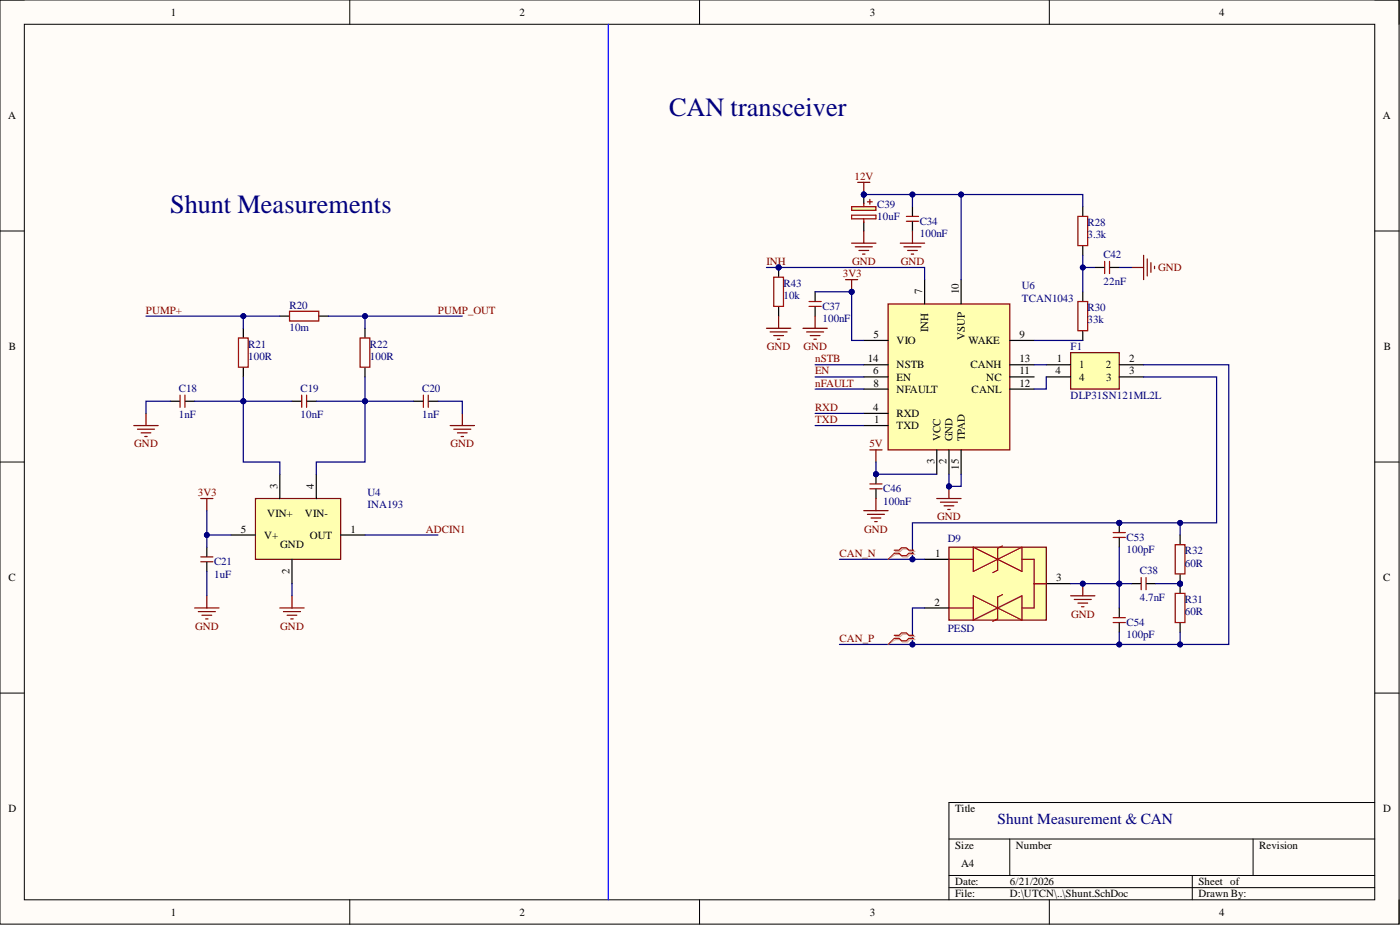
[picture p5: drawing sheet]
<svg xmlns="http://www.w3.org/2000/svg" width="292mm" height="193mm" viewBox="0 0 292 193" stroke-linecap="round" stroke-linejoin="round" font-family="sans-serif">
<defs><g id="words">
<g font-size="5.5" fill="#000080">
<text x="139.6" y="24.2">CAN transceiver</text>
<text x="35.5" y="44.5">Shunt Measurements</text>
</g>
<text font-size="3.2" fill="#000080" x="208.1" y="171.8">Shunt Measurement &amp; CAN</text>
<g font-size="2.3">
<text x="35.6" y="3.3">1</text>
<text x="108.4" y="3.3">2</text>
<text x="181.5" y="3.3">3</text>
<text x="254.3" y="3.3">4</text>
<text x="1.7" y="24.9">A</text>
<text x="288.5" y="24.9">A</text>
<text x="192.4" y="61.4" transform="rotate(-90 192.4 61.4)">7</text>
<text x="200" y="61.4" transform="rotate(-90 200 61.4)">10</text>
<text x="182.3" y="70.5">5</text>
<text x="187.1" y="71.8">VIO</text>
<text x="193.7" y="69.2" transform="rotate(-90 193.7 69.2)">INH</text>
<text x="201.3" y="70.9" transform="rotate(-90 201.3 70.9)">VSUP</text>
<text x="202.1" y="71.8">WAKE</text>
<text x="212.7" y="70.5">9</text>
<text x="1.9" y="73.1">B</text>
<text x="181.1" y="75.6">14</text>
<text x="187.1" y="76.9">NSTB</text>
<text x="202.5" y="76.9">CANH</text>
<text x="212.7" y="75.6">13</text>
<text x="220.5" y="75.6">1</text>
<text x="225.2" y="76.9">1</text>
<text x="230.7" y="76.9">2</text>
<text x="235.6" y="75.6">2</text>
<text x="288.7" y="73.1">B</text>
<text x="182.2" y="78.1">6</text>
<text x="182.3" y="80.7">8</text>
<text x="187.1" y="79.4">EN</text>
<text x="187.1" y="81.9">NFAULT</text>
<text x="202.7" y="81.9">CANL</text>
<text x="205.8" y="79.4">NC</text>
<text x="212.7" y="80.7">12</text>
<text x="212.7" y="78.1">11</text>
<text x="220.2" y="78.1">4</text>
<text x="225.2" y="79.4">4</text>
<text x="230.8" y="79.4">3</text>
<text x="235.6" y="78.1">3</text>
<text x="182.2" y="85.7">4</text>
<text x="182.4" y="88.3">1</text>
<text x="187.1" y="89.5">TXD</text>
<text x="187.1" y="87">RXD</text>
<text x="196.2" y="92.1" transform="rotate(-90 196.2 92.1)">VCC</text>
<text x="198.8" y="92.1" transform="rotate(-90 198.8 92.1)">GND</text>
<text x="201.3" y="92.1" transform="rotate(-90 201.3 92.1)">TPAD</text>
<text x="57.9" y="102" transform="rotate(-90 57.9 102)">3</text>
<text x="65.5" y="102" transform="rotate(-90 65.5 102)">4</text>
<text x="194.9" y="96.8" transform="rotate(-90 194.9 96.8)">3</text>
<text x="197.5" y="96.9" transform="rotate(-90 197.5 96.9)">2</text>
<text x="200" y="98" transform="rotate(-90 200 98)">15</text>
<text x="55.8" y="107.8">VIN+</text>
<text x="63.6" y="107.8">VIN-</text>
<text x="50.3" y="111.1">5</text>
<text x="55.1" y="112.4">V+</text>
<text x="64.6" y="112.4">OUT</text>
<text x="73.1" y="111.1">1</text>
<text x="58.5" y="114.4">GND</text>
<text x="60.4" y="119.7" transform="rotate(-90 60.4 119.7)">2</text>
<text x="195.1" y="116.2">1</text>
<text x="1.8" y="121.3">C</text>
<text x="220.3" y="121.3">3</text>
<text x="288.6" y="121.3">C</text>
<text x="194.9" y="126.3">2</text>
<text x="1.8" y="169.4">D</text>
<text x="199.3" y="169.4">Title</text>
<text x="288.6" y="169.4">D</text>
<text x="199.3" y="177.1">Size</text>
<text x="212" y="177.1">Number</text>
<text x="262.7" y="177.1">Revision</text>
<text x="199.3" y="184.7">Date:</text>
<text x="200.5" y="180.9">A4</text>
<text x="210.7" y="184.7">6/21/2026</text>
<text x="250" y="184.7">Sheet of</text>
<text x="35.6" y="191">1</text>
<text x="108.4" y="191">2</text>
<text x="181.5" y="191">3</text>
<text x="199.3" y="187.2">File:</text>
<text x="210.7" y="187.2">D:\UTCN\..\Shunt.SchDoc</text>
<text x="250" y="187.2">Drawn By:</text>
<text x="254.3" y="191">4</text>
</g>
<g font-size="2.3" fill="#800000">
<text x="178.3" y="37.5">12V</text>
<text x="159.9" y="55.3">INH</text>
<text x="175.8" y="57.8">3V3</text>
<text x="177.8" y="55.3">GND</text>
<text x="187.9" y="55.3">GND</text>
<text x="241.7" y="56.6">GND</text>
<text x="30.5" y="65.4">PUMP+</text>
<text x="91.4" y="65.4">PUMP_OUT</text>
<text x="160" y="73.1">GND</text>
<text x="167.6" y="73.1">GND</text>
<text x="170.1" y="75.6">nSTB</text>
<text x="170.1" y="78.1">EN</text>
<text x="170.1" y="80.7">nFAULT</text>
<text x="170.1" y="85.7">RXD</text>
<text x="170.1" y="88.3">TXD</text>
<text x="28" y="93.3">GND</text>
<text x="94" y="93.3">GND</text>
<text x="181.4" y="93.3">5V</text>
<text x="41.3" y="103.5">3V3</text>
<text x="88.8" y="111.1">ADCIN1</text>
<text x="180.3" y="111.1">GND</text>
<text x="195.5" y="108.6">GND</text>
<text x="175.1" y="116.2">CAN_N</text>
<text x="40.7" y="131.4">GND</text>
<text x="58.5" y="131.4">GND</text>
<text x="223.5" y="128.9">GND</text>
<text x="175.1" y="133.9">CAN_P</text>
</g>
<g font-size="2.3" fill="#000080">
<text x="183" y="43.4">C39</text>
<text x="183" y="45.9">10uF</text>
<text x="191.9" y="46.9">C34</text>
<text x="226.9" y="47.2">R28</text>
<text x="191.9" y="49.5">100nF</text>
<text x="226.9" y="49.7">3.3k</text>
<text x="230.2" y="53.8">C42</text>
<text x="163.5" y="59.9">R43</text>
<text x="230.2" y="59.4">22nF</text>
<text x="60.4" y="64.4">R20</text>
<text x="163.5" y="62.4">10k</text>
<text x="171.6" y="64.7">C37</text>
<text x="213.2" y="60.4">U6</text>
<text x="213.2" y="62.9">TCAN1043</text>
<text x="226.9" y="64.9">R30</text>
<text x="60.4" y="69">10m</text>
<text x="171.6" y="67.2">100nF</text>
<text x="226.9" y="67.5">33k</text>
<text x="51.8" y="72.5">R21</text>
<text x="51.8" y="75.1">100R</text>
<text x="77.2" y="72.5">R22</text>
<text x="77.2" y="75.1">100R</text>
<text x="223.4" y="73.1">F1</text>
<text x="37.3" y="81.7">C18</text>
<text x="62.7" y="81.7">C19</text>
<text x="88.1" y="81.7">C20</text>
<text x="223.4" y="83.2">DLP31SN121ML2L</text>
<text x="37.3" y="87.3">1nF</text>
<text x="62.7" y="87.3">10nF</text>
<text x="88.1" y="87.3">1nF</text>
<text x="76.7" y="103.5">U4</text>
<text x="76.7" y="106">INA193</text>
<text x="184.3" y="102.7">C46</text>
<text x="184.3" y="105.3">100nF</text>
<text x="197.7" y="113.1">D9</text>
<text x="235.1" y="112.9">C53</text>
<text x="44.7" y="118">C21</text>
<text x="235.1" y="115.4">100pF</text>
<text x="237.8" y="119.7">C38</text>
<text x="247.2" y="115.7">R32</text>
<text x="247.2" y="118.2">60R</text>
<text x="44.7" y="120.5">1uF</text>
<text x="237.8" y="125.3">4.7nF</text>
<text x="247.2" y="125.8">R31</text>
<text x="197.7" y="131.9">PESD</text>
<text x="235.1" y="130.6">C54</text>
<text x="247.2" y="128.4">60R</text>
<text x="235.1" y="133.2">100pF</text>
</g>
</g></defs>
<path d="M0 0h291.9v192.8h-291.9z" fill-rule="evenodd" fill="#fffcf8"/>
<path d="M0 0h291.9v192.8h-291.9z" fill="none" stroke="#000" stroke-width=".21"/>
<path d="M5.1 5.1h281.7v182.6h-281.7z" fill-rule="evenodd" fill="#fffcf8"/>
<g fill="none" stroke="#000" stroke-width=".21">
<path d="M0 0h5.1M73 0v5.1M146 0v5.1M218.9 0v5.1M286.8 0h5.1v5.1M5.1 5.1h281.7v182.6h-281.7zM0 48.2h5.1M286.8 48.2h5.1M0 96.4h5.1M286.8 96.4h5.1M0 144.6h5.1M286.8 144.6h5.1"/>
<path d="M198 175h88.8M210.7 175v7.6M261.4 175v7.6M286.8 167.4h-88.8v20.3M73 187.7v5.1M146 187.7v5.1M198 182.6h88.8M198 185.2h88.8M218.9 187.7v5.1M248.8 182.6v5.1M291.9 187.7v5.1"/>
</g>
<path d="M50.8 68.5v1.9M50.8 76.7v1.9M58.4 65.9h1.9M66.6 65.9h1.9M76.2 68.5v1.9M76.2 76.7v1.9M35.5 83.7h1.9M38.7 83.7h1.9M60.9 83.7h1.9M64.1 83.7h1.9M86.3 83.7h1.9M89.5 83.7h1.9" fill="none" stroke="#000" stroke-width=".25"/>
<path d="M49.8 70.5h2v6.1h-2zM60.4 64.9h6.1v2.1h-6.1zM75.1 70.5h2.1v6.1h-2.1zM37.6 82.4v2.6M38.6 82.4v2.6M63 82.4v2.6M64 82.4v2.6M88.3 82.4v2.6M89.3 82.4v2.6" fill="none" stroke="#980000" stroke-width=".25"/>
<path d="M27.9 88.8h5.1M28.7 89.5h3.5M29.4 90.3h2.1M30.2 91.1h.5M30.5 86.2v2.6M93.9 88.8h5.1M94.7 89.5h3.5M95.4 90.3h2.1M96.2 91.1h.5M96.5 86.2v2.6" fill="none" stroke="#800000" stroke-width=".25"/>
<path d="M53.3 104h17.8v12.7h-17.8z" fill-rule="evenodd" fill="#ffffb0"/>
<g fill="none" stroke="#800000" stroke-width=".25">
<path d="M41.9 104h2.5M43.2 104v2.5M53.3 104h17.8v12.7h-17.8zM40.6 126.8h5.1M41.4 127.6h3.5M42.1 128.4h2.1M42.9 129.1h.5M43.2 124.3v2.5M58.4 126.8h5.1M59.1 127.6h3.6M59.9 128.4h2M60.7 129.1h.5"/>
<path d="M60.9 124.3v2.5"/>
</g>
<path d="M58.4 98.9v5.1M66 98.9v5.1M43.2 114.1v1.9M43.2 117.3v1.9M48.2 111.6h5.1M60.9 116.7v5.1M71.1 111.6h5.1" fill="none" stroke="#000" stroke-width=".25"/>
<path d="M41.9 117.2h2.5M41.9 116.2h2.5" fill="none" stroke="#980000" stroke-width=".25"/>
<path d="M30.5 65.9h27.9" fill="none" stroke="#000080" stroke-width=".25"/>
<circle cx="50.8" cy="65.9" r=".51" fill="#000080"/>
<circle cx="50.8" cy="65.9" r=".51" fill="none" stroke="#000080" stroke-width=".21"/>
<path d="M50.8 65.9v2.6" fill="none" stroke="#000080" stroke-width=".25"/>
<circle cx="50.8" cy="65.9" r=".51" fill="#000080"/>
<circle cx="50.8" cy="65.9" r=".51" fill="none" stroke="#000080" stroke-width=".21"/>
<path d="M68.5 65.9h7.7v2.6" fill="none" stroke="#000080" stroke-width=".25"/>
<circle cx="76.2" cy="65.9" r=".51" fill="#000080"/>
<circle cx="76.2" cy="65.9" r=".51" fill="none" stroke="#000080" stroke-width=".21"/>
<path d="M50.8 78.6v5.1h10.1" fill="none" stroke="#000080" stroke-width=".25"/>
<circle cx="50.8" cy="83.7" r=".51" fill="#000080"/>
<circle cx="50.8" cy="83.7" r=".51" fill="none" stroke="#000080" stroke-width=".21"/>
<path d="M40.6 83.7h10.2" fill="none" stroke="#000080" stroke-width=".25"/>
<circle cx="50.8" cy="83.7" r=".51" fill="#000080"/>
<circle cx="50.8" cy="83.7" r=".51" fill="none" stroke="#000080" stroke-width=".21"/>
<path d="M76.2 78.6v5.1h-10.2" fill="none" stroke="#000080" stroke-width=".25"/>
<circle cx="76.2" cy="83.7" r=".51" fill="#000080"/>
<circle cx="76.2" cy="83.7" r=".51" fill="none" stroke="#000080" stroke-width=".21"/>
<path d="M76.2 83.7h10.1" fill="none" stroke="#000080" stroke-width=".25"/>
<circle cx="76.2" cy="83.7" r=".51" fill="#000080"/>
<circle cx="76.2" cy="83.7" r=".51" fill="none" stroke="#000080" stroke-width=".21"/>
<path d="M35.5 83.7h-5v2.5M50.8 83.7v12.7h7.6v2.5M91.4 83.7h5.1v2.5" fill="none" stroke="#000080" stroke-width=".25"/>
<circle cx="50.8" cy="83.7" r=".51" fill="#000080"/>
<circle cx="50.8" cy="83.7" r=".51" fill="none" stroke="#000080" stroke-width=".21"/>
<path d="M76.2 83.7v12.7h-10.2v2.5" fill="none" stroke="#000080" stroke-width=".25"/>
<circle cx="76.2" cy="83.7" r=".51" fill="#000080"/>
<circle cx="76.2" cy="83.7" r=".51" fill="none" stroke="#000080" stroke-width=".21"/>
<path d="M48.2 111.6h-5v2.5" fill="none" stroke="#000080" stroke-width=".25"/>
<circle cx="43.2" cy="111.6" r=".51" fill="#000080"/>
<circle cx="43.2" cy="111.6" r=".51" fill="none" stroke="#000080" stroke-width=".21"/>
<path d="M43.2 106.5v5.1M43.2 119.2v5.1" fill="none" stroke="#000080" stroke-width=".25"/>
<circle cx="43.2" cy="111.6" r=".51" fill="#000080"/>
<circle cx="43.2" cy="111.6" r=".51" fill="none" stroke="#000080" stroke-width=".21"/>
<path d="M76.2 65.9h20.3M76.2 111.6h15.2M60.9 121.8v2.5" fill="none" stroke="#000080" stroke-width=".25"/>
<circle cx="76.2" cy="65.9" r=".51" fill="#000080"/>
<circle cx="76.2" cy="65.9" r=".51" fill="none" stroke="#000080" stroke-width=".21"/>
<path d="M185.3 63.4h25.4v30.5h-25.4z" fill-rule="evenodd" fill="#ffffb0"/>
<path d="M179 38h2.5M180.2 38v2.6M185.3 63.4h25.4v30.5h-25.4z" fill="none" stroke="#800000" stroke-width=".25"/>
<g fill="none" stroke="#000" stroke-width=".25">
<path d="M192.9 58.3v5.1M200.5 58.3v5.1M180.2 71h5.1M180.2 78.6h5.1M180.2 76.1h5.1M210.7 71h5.1M210.7 78.6h5.1M210.7 76.1h5.1M180.2 88.8h5.1M180.2 86.2h5.1M180.2 81.2h5.1M195.5 93.9v5"/>
<path d="M198 93.9v5M200.5 93.9v5M210.7 81.2h5.1"/>
</g>
<circle cx="180.2" cy="40.6" r=".51" fill="#000080"/>
<circle cx="180.2" cy="40.6" r=".51" fill="none" stroke="#000080" stroke-width=".21"/>
<path d="M189.1 46.2h2.5M189.1 45.1h2.5" fill="none" stroke="#980000" stroke-width=".25"/>
<path d="M190.4 43.1v1.9M190.4 46.3v1.9" fill="none" stroke="#000" stroke-width=".25"/>
<path d="M176.4 58.3h2.6M177.7 58.3v2.6M187.8 50.7h5.1M188.6 51.5h3.6M189.4 52.2h2M190.1 53h.5M190.4 48.2v2.5" fill="none" stroke="#800000" stroke-width=".25"/>
<circle cx="177.7" cy="60.9" r=".51" fill="#000080"/>
<circle cx="177.7" cy="60.9" r=".51" fill="none" stroke="#000080" stroke-width=".21"/>
<path d="M168.8 63.9h2.5M168.8 62.9h2.5" fill="none" stroke="#980000" stroke-width=".25"/>
<path d="M170.1 60.9v1.9M170.1 64v1.9" fill="none" stroke="#000" stroke-width=".25"/>
<path d="M167.5 68.5h5.1M168.3 69.2h3.5M169.1 70h2M169.8 70.8h.5M170.1 65.9v2.6M181.5 93.9h2.5M182.8 93.9v2.5" fill="none" stroke="#800000" stroke-width=".25"/>
<circle cx="182.8" cy="98.9" r=".51" fill="#000080"/>
<circle cx="182.8" cy="98.9" r=".51" fill="none" stroke="#000080" stroke-width=".21"/>
<path d="M181.5 102h2.5M181.5 101h2.5" fill="none" stroke="#980000" stroke-width=".25"/>
<path d="M182.8 98.9v1.9" fill="none" stroke="#000" stroke-width=".25"/>
<circle cx="182.8" cy="98.9" r=".51" fill="#000080"/>
<circle cx="182.8" cy="98.9" r=".51" fill="none" stroke="#000080" stroke-width=".21"/>
<path d="M182.8 102.1v1.9" fill="none" stroke="#000" stroke-width=".25"/>
<path d="M180.2 106.5h5.1M181 107.3h3.5M181.7 108.1h2.1M182.5 108.8h.5M182.8 104v2.5M195.5 104h5M196.2 104.8h3.6M197 105.5h2M197.7 106.3h.5M198 101.5v2.5" fill="none" stroke="#800000" stroke-width=".25"/>
<circle cx="198" cy="101.5" r=".51" fill="#000080"/>
<circle cx="198" cy="101.5" r=".51" fill="none" stroke="#000080" stroke-width=".21"/>
<path d="M225.9 43.1v1.9M225.9 51.4v1.9M225.9 60.9v1.9M225.9 69.1v1.9" fill="none" stroke="#000" stroke-width=".25"/>
<path d="M224.9 45.1h2v6.1h-2zM224.9 62.9h2v6.1h-2z" fill="none" stroke="#980000" stroke-width=".25"/>
<path d="M236.1 55.8h2.5M238.6 53.3v5M239.4 54v3.6M240.1 54.8v2M240.9 55.5v.6" fill="none" stroke="#800000" stroke-width=".25"/>
<circle cx="246.2" cy="121.8" r=".51" fill="#000080"/>
<circle cx="246.2" cy="121.8" r=".51" fill="none" stroke="#000080" stroke-width=".21"/>
<path d="M246.2 121.8v1.9" fill="none" stroke="#000" stroke-width=".25"/>
<circle cx="246.2" cy="121.8" r=".51" fill="#000080"/>
<circle cx="246.2" cy="121.8" r=".51" fill="none" stroke="#000080" stroke-width=".21"/>
<path d="M246.2 130v1.9" fill="none" stroke="#000" stroke-width=".25"/>
<path d="M245.2 123.8h2v6.1h-2z" fill="none" stroke="#980000" stroke-width=".25"/>
<circle cx="246.2" cy="121.8" r=".51" fill="#000080"/>
<circle cx="246.2" cy="121.8" r=".51" fill="none" stroke="#000080" stroke-width=".21"/>
<path d="M246.2 111.6v1.9M246.2 119.9v1.9" fill="none" stroke="#000" stroke-width=".25"/>
<circle cx="246.2" cy="121.8" r=".51" fill="#000080"/>
<circle cx="246.2" cy="121.8" r=".51" fill="none" stroke="#000080" stroke-width=".21"/>
<path d="M245.2 113.6h2v6.1h-2zM238.1 120.5v2.5M239.1 120.5v2.5" fill="none" stroke="#980000" stroke-width=".25"/>
<path d="M236.1 121.8h1.9M239.2 121.8h1.9" fill="none" stroke="#000" stroke-width=".25"/>
<path d="M223.4 124.3h5.1M224.1 125.1h3.6M224.9 125.8h2M225.7 126.6h.5M225.9 121.8v2.5" fill="none" stroke="#800000" stroke-width=".25"/>
<circle cx="225.9" cy="121.8" r=".51" fill="#000080"/>
<circle cx="225.9" cy="121.8" r=".51" fill="none" stroke="#000080" stroke-width=".21"/>
<circle cx="180.2" cy="40.6" r=".51" fill="#000080"/>
<circle cx="180.2" cy="40.6" r=".51" fill="none" stroke="#000080" stroke-width=".21"/>
<path d="M177.7 43.1h5.1v.8h-5.1z" fill-rule="evenodd" fill="#ffffb0"/>
<path d="M177.7 43.1h5.1v.8h-5.1z" fill="none" stroke="#980000" stroke-width=".25"/>
<path d="M180.2 40.6v1.9" fill="none" stroke="#000" stroke-width=".25"/>
<circle cx="180.2" cy="40.6" r=".51" fill="#000080"/>
<circle cx="180.2" cy="40.6" r=".51" fill="none" stroke="#000080" stroke-width=".21"/>
<path d="M177.7 44.9h5.1v.8h-5.1zM180.2 42.4v.7M180.2 45.7v.7M181 42.1h1M181.5 41.6v1" fill="none" stroke="#980000" stroke-width=".25"/>
<path d="M180.2 46.3v1.9" fill="none" stroke="#000" stroke-width=".25"/>
<path d="M177.7 50.7h5.1M178.4 51.5h3.6M179.2 52.2h2M180 53h.5M180.2 48.2v2.5" fill="none" stroke="#800000" stroke-width=".25"/>
<circle cx="162.5" cy="55.8" r=".51" fill="#000080"/>
<circle cx="162.5" cy="55.8" r=".51" fill="none" stroke="#000080" stroke-width=".21"/>
<path d="M162.5 55.8v1.9M162.5 64v1.9" fill="none" stroke="#000" stroke-width=".25"/>
<circle cx="162.5" cy="55.8" r=".51" fill="#000080"/>
<circle cx="162.5" cy="55.8" r=".51" fill="none" stroke="#000080" stroke-width=".21"/>
<path d="M161.4 57.8h2.1v6.1h-2.1zM230.5 54.5v2.6M231.5 54.5v2.6" fill="none" stroke="#980000" stroke-width=".25"/>
<path d="M159.9 68.5h5.1M160.7 69.2h3.5M161.4 70h2.1M162.2 70.8h.5M162.5 65.9v2.6" fill="none" stroke="#800000" stroke-width=".25"/>
<path d="M228.5 55.8h1.9M231.6 55.8h1.9" fill="none" stroke="#000" stroke-width=".25"/>
<path d="M223.4 73.6h10.1v7.6h-10.1z" fill-rule="evenodd" fill="#ffffb0"/>
<path d="M223.4 73.6h10.1v7.6h-10.1z" fill="none" stroke="#800000" stroke-width=".25"/>
<path d="M218.3 76.1h5.1M218.3 78.6h5.1M233.5 76.1h5.1M233.5 78.6h5.1M233.5 126.8v1.9M233.5 130v1.9" fill="none" stroke="#000" stroke-width=".25"/>
<path d="M232.3 128.9h2.5M232.3 129.9h2.5" fill="none" stroke="#980000" stroke-width=".25"/>
<circle cx="233.5" cy="109.1" r=".51" fill="#000080"/>
<circle cx="233.5" cy="109.1" r=".51" fill="none" stroke="#000080" stroke-width=".21"/>
<path d="M232.3 111.1h2.5M232.3 112.1h2.5" fill="none" stroke="#980000" stroke-width=".25"/>
<path d="M233.5 109.1v1.9M233.5 112.2v1.9" fill="none" stroke="#000" stroke-width=".25"/>
<circle cx="233.5" cy="109.1" r=".51" fill="#000080"/>
<circle cx="233.5" cy="109.1" r=".51" fill="none" stroke="#000080" stroke-width=".21"/>
<path d="M198 114.1h20.3v15.3h-20.3z" fill-rule="evenodd" fill="#ffffb0"/>
<path d="M198 114.1h20.3v15.3h-20.3z" fill="none" stroke="#800000" stroke-width=".25"/>
<path d="M192.9 116.7h5.1M192.9 126.8h5.1M218.3 121.8h5.1" fill="none" stroke="#000" stroke-width=".25"/>
<path d="M198 116.7h5.1M203.1 114.1v5.1l10.1-5.1v5.1zM209.2 113.9l-1.1 .5v4.6l-1 .5M213.2 116.7h2.6v10.1h-2.6M198 126.8h5.1M203.1 124.3l10.1 5.1v-5.1l-10.1 5.1zM209.2 124l-1.1 .5v4.6l-1 .5M215.8 121.8h2.5" fill="none" stroke="#980000" stroke-width=".25"/>
<path d="M177.7 60.9v10.1h2.5" fill="none" stroke="#000080" stroke-width=".25"/>
<circle cx="177.7" cy="60.9" r=".51" fill="#000080"/>
<circle cx="177.7" cy="60.9" r=".51" fill="none" stroke="#000080" stroke-width=".21"/>
<path d="M170.1 60.9h7.6" fill="none" stroke="#000080" stroke-width=".25"/>
<circle cx="177.7" cy="60.9" r=".51" fill="#000080"/>
<circle cx="177.7" cy="60.9" r=".51" fill="none" stroke="#000080" stroke-width=".21"/>
<path d="M170.1 76.1h10.1M170.1 78.6h10.1M170.1 81.2h10.1M170.1 86.2h10.1M170.1 88.8h10.1M182.8 96.4v2.5h12.7" fill="none" stroke="#000080" stroke-width=".25"/>
<circle cx="182.8" cy="98.9" r=".51" fill="#000080"/>
<circle cx="182.8" cy="98.9" r=".51" fill="none" stroke="#000080" stroke-width=".21"/>
<path d="M225.9 53.3v7.6M215.8 71h10.1" fill="none" stroke="#000080" stroke-width=".25"/>
<circle cx="225.9" cy="55.8" r=".51" fill="#000080"/>
<circle cx="225.9" cy="55.8" r=".51" fill="none" stroke="#000080" stroke-width=".21"/>
<path d="M241.1 121.8h5.1" fill="none" stroke="#000080" stroke-width=".25"/>
<circle cx="246.2" cy="121.8" r=".51" fill="#000080"/>
<circle cx="246.2" cy="121.8" r=".51" fill="none" stroke="#000080" stroke-width=".21"/>
<path d="M225.9 55.8h2.6" fill="none" stroke="#000080" stroke-width=".25"/>
<circle cx="225.9" cy="55.8" r=".51" fill="#000080"/>
<circle cx="225.9" cy="55.8" r=".51" fill="none" stroke="#000080" stroke-width=".21"/>
<path d="M159.9 55.8h33v2.5M233.5 55.8h2.6" fill="none" stroke="#000080" stroke-width=".25"/>
<circle cx="162.5" cy="55.8" r=".51" fill="#000080"/>
<circle cx="162.5" cy="55.8" r=".51" fill="none" stroke="#000080" stroke-width=".21"/>
<path d="M215.8 76.1h2.5M218.3 78.6v2.6h-2.5M233.5 121.8v5" fill="none" stroke="#000080" stroke-width=".25"/>
<circle cx="233.5" cy="121.8" r=".51" fill="#000080"/>
<circle cx="233.5" cy="121.8" r=".51" fill="none" stroke="#000080" stroke-width=".21"/>
<path d="M233.5 114.1v7.7" fill="none" stroke="#000080" stroke-width=".25"/>
<circle cx="233.5" cy="121.8" r=".51" fill="#000080"/>
<circle cx="233.5" cy="121.8" r=".51" fill="none" stroke="#000080" stroke-width=".21"/>
<path d="M233.5 109.1h12.7v2.5" fill="none" stroke="#000080" stroke-width=".25"/>
<circle cx="246.2" cy="109.1" r=".51" fill="#000080"/>
<circle cx="246.2" cy="109.1" r=".51" fill="none" stroke="#000080" stroke-width=".21"/>
<circle cx="233.5" cy="109.1" r=".51" fill="#000080"/>
<circle cx="233.5" cy="109.1" r=".51" fill="none" stroke="#000080" stroke-width=".21"/>
<path d="M223.4 121.8h12.7" fill="none" stroke="#000080" stroke-width=".25"/>
<circle cx="233.5" cy="121.8" r=".51" fill="#000080"/>
<circle cx="233.5" cy="121.8" r=".51" fill="none" stroke="#000080" stroke-width=".21"/>
<circle cx="225.9" cy="121.8" r=".51" fill="#000080"/>
<circle cx="225.9" cy="121.8" r=".51" fill="none" stroke="#000080" stroke-width=".21"/>
<path d="M233.5 109.1h-43.1v7.6h2.5" fill="none" stroke="#000080" stroke-width=".25"/>
<circle cx="233.5" cy="109.1" r=".51" fill="#000080"/>
<circle cx="233.5" cy="109.1" r=".51" fill="none" stroke="#000080" stroke-width=".21"/>
<circle cx="190.4" cy="116.7" r=".51" fill="#000080"/>
<circle cx="190.4" cy="116.7" r=".51" fill="none" stroke="#000080" stroke-width=".21"/>
<path d="M233.5 131.9v2.5" fill="none" stroke="#000080" stroke-width=".25"/>
<circle cx="233.5" cy="134.4" r=".51" fill="#000080"/>
<circle cx="233.5" cy="134.4" r=".51" fill="none" stroke="#000080" stroke-width=".21"/>
<path d="M192.9 126.8h-2.5v7.6h55.8v-2.5" fill="none" stroke="#000080" stroke-width=".25"/>
<circle cx="246.2" cy="134.4" r=".51" fill="#000080"/>
<circle cx="246.2" cy="134.4" r=".51" fill="none" stroke="#000080" stroke-width=".21"/>
<circle cx="233.5" cy="134.4" r=".51" fill="#000080"/>
<circle cx="233.5" cy="134.4" r=".51" fill="none" stroke="#000080" stroke-width=".21"/>
<circle cx="190.4" cy="134.4" r=".51" fill="#000080"/>
<circle cx="190.4" cy="134.4" r=".51" fill="none" stroke="#000080" stroke-width=".21"/>
<path d="M175.1 116.7h15.3" fill="none" stroke="#000080" stroke-width=".25"/>
<circle cx="190.4" cy="116.7" r=".51" fill="#000080"/>
<circle cx="190.4" cy="116.7" r=".51" fill="none" stroke="#000080" stroke-width=".21"/>
<path d="M175.1 134.4h15.3" fill="none" stroke="#000080" stroke-width=".25"/>
<circle cx="190.4" cy="134.4" r=".51" fill="#000080"/>
<circle cx="190.4" cy="134.4" r=".51" fill="none" stroke="#000080" stroke-width=".21"/>
<path d="M190.4 40.6v2.5" fill="none" stroke="#000080" stroke-width=".25"/>
<circle cx="190.4" cy="40.6" r=".51" fill="#000080"/>
<circle cx="190.4" cy="40.6" r=".51" fill="none" stroke="#000080" stroke-width=".21"/>
<path d="M180.2 40.6h45.7v2.5" fill="none" stroke="#000080" stroke-width=".25"/>
<circle cx="180.2" cy="40.6" r=".51" fill="#000080"/>
<circle cx="180.2" cy="40.6" r=".51" fill="none" stroke="#000080" stroke-width=".21"/>
<circle cx="190.4" cy="40.6" r=".51" fill="#000080"/>
<circle cx="190.4" cy="40.6" r=".51" fill="none" stroke="#000080" stroke-width=".21"/>
<circle cx="200.5" cy="40.6" r=".51" fill="#000080"/>
<circle cx="200.5" cy="40.6" r=".51" fill="none" stroke="#000080" stroke-width=".21"/>
<path d="M200.5 40.6v17.7" fill="none" stroke="#000080" stroke-width=".25"/>
<circle cx="200.5" cy="40.6" r=".51" fill="#000080"/>
<circle cx="200.5" cy="40.6" r=".51" fill="none" stroke="#000080" stroke-width=".21"/>
<path d="M200.5 98.9v2.6h-2.5" fill="none" stroke="#000080" stroke-width=".25"/>
<circle cx="198" cy="101.5" r=".51" fill="#000080"/>
<circle cx="198" cy="101.5" r=".51" fill="none" stroke="#000080" stroke-width=".21"/>
<path d="M198 98.9v2.6" fill="none" stroke="#000080" stroke-width=".25"/>
<circle cx="198" cy="101.5" r=".51" fill="#000080"/>
<circle cx="198" cy="101.5" r=".51" fill="none" stroke="#000080" stroke-width=".21"/>
<path d="M238.6 76.1h17.8v58.3h-10.2" fill="none" stroke="#000080" stroke-width=".25"/>
<circle cx="246.2" cy="134.4" r=".51" fill="#000080"/>
<circle cx="246.2" cy="134.4" r=".51" fill="none" stroke="#000080" stroke-width=".21"/>
<path d="M238.6 78.6h15.2v30.5h-7.6" fill="none" stroke="#000080" stroke-width=".25"/>
<circle cx="246.2" cy="109.1" r=".51" fill="#000080"/>
<circle cx="246.2" cy="109.1" r=".51" fill="none" stroke="#000080" stroke-width=".21"/>
<path d="M186.8 115h1l.5-.5h1.1l.5 .5h1M186.8 115.7h1l.5 .5h1.1l.5-.5h1M186.8 132.8h1l.5-.5h1.1l.5 .5h1M186.8 133.4h1l.5 .5h1.1l.5-.5h1" fill="none" stroke="#d0a19e" stroke-width=".25"/>
<path d="M186.8 115.7l-1.5 1M186.8 133.4l-1.5 1" fill="none" stroke="#d0a19e" stroke-width=".21"/>
<path d="M186.6 114.8h1l.5-.5h1l.5 .5h1M186.6 115.4h1l.5 .5h1l.5-.5h1M186.6 132.5h1l.5-.5h1l.5 .5h1M186.6 133.2h1l.5 .5h1l.5-.5h1" fill="none" stroke="#f00" stroke-width=".25"/>
<path d="M186.6 115.4l-1.3 1.3M186.6 133.2l-1.3 1.2" fill="none" stroke="#f00" stroke-width=".21"/>
<path d="M126.9 5.1v182.6" fill="none" stroke="#00f" stroke-width=".25"/>
<use href="#words"/>
</svg>
